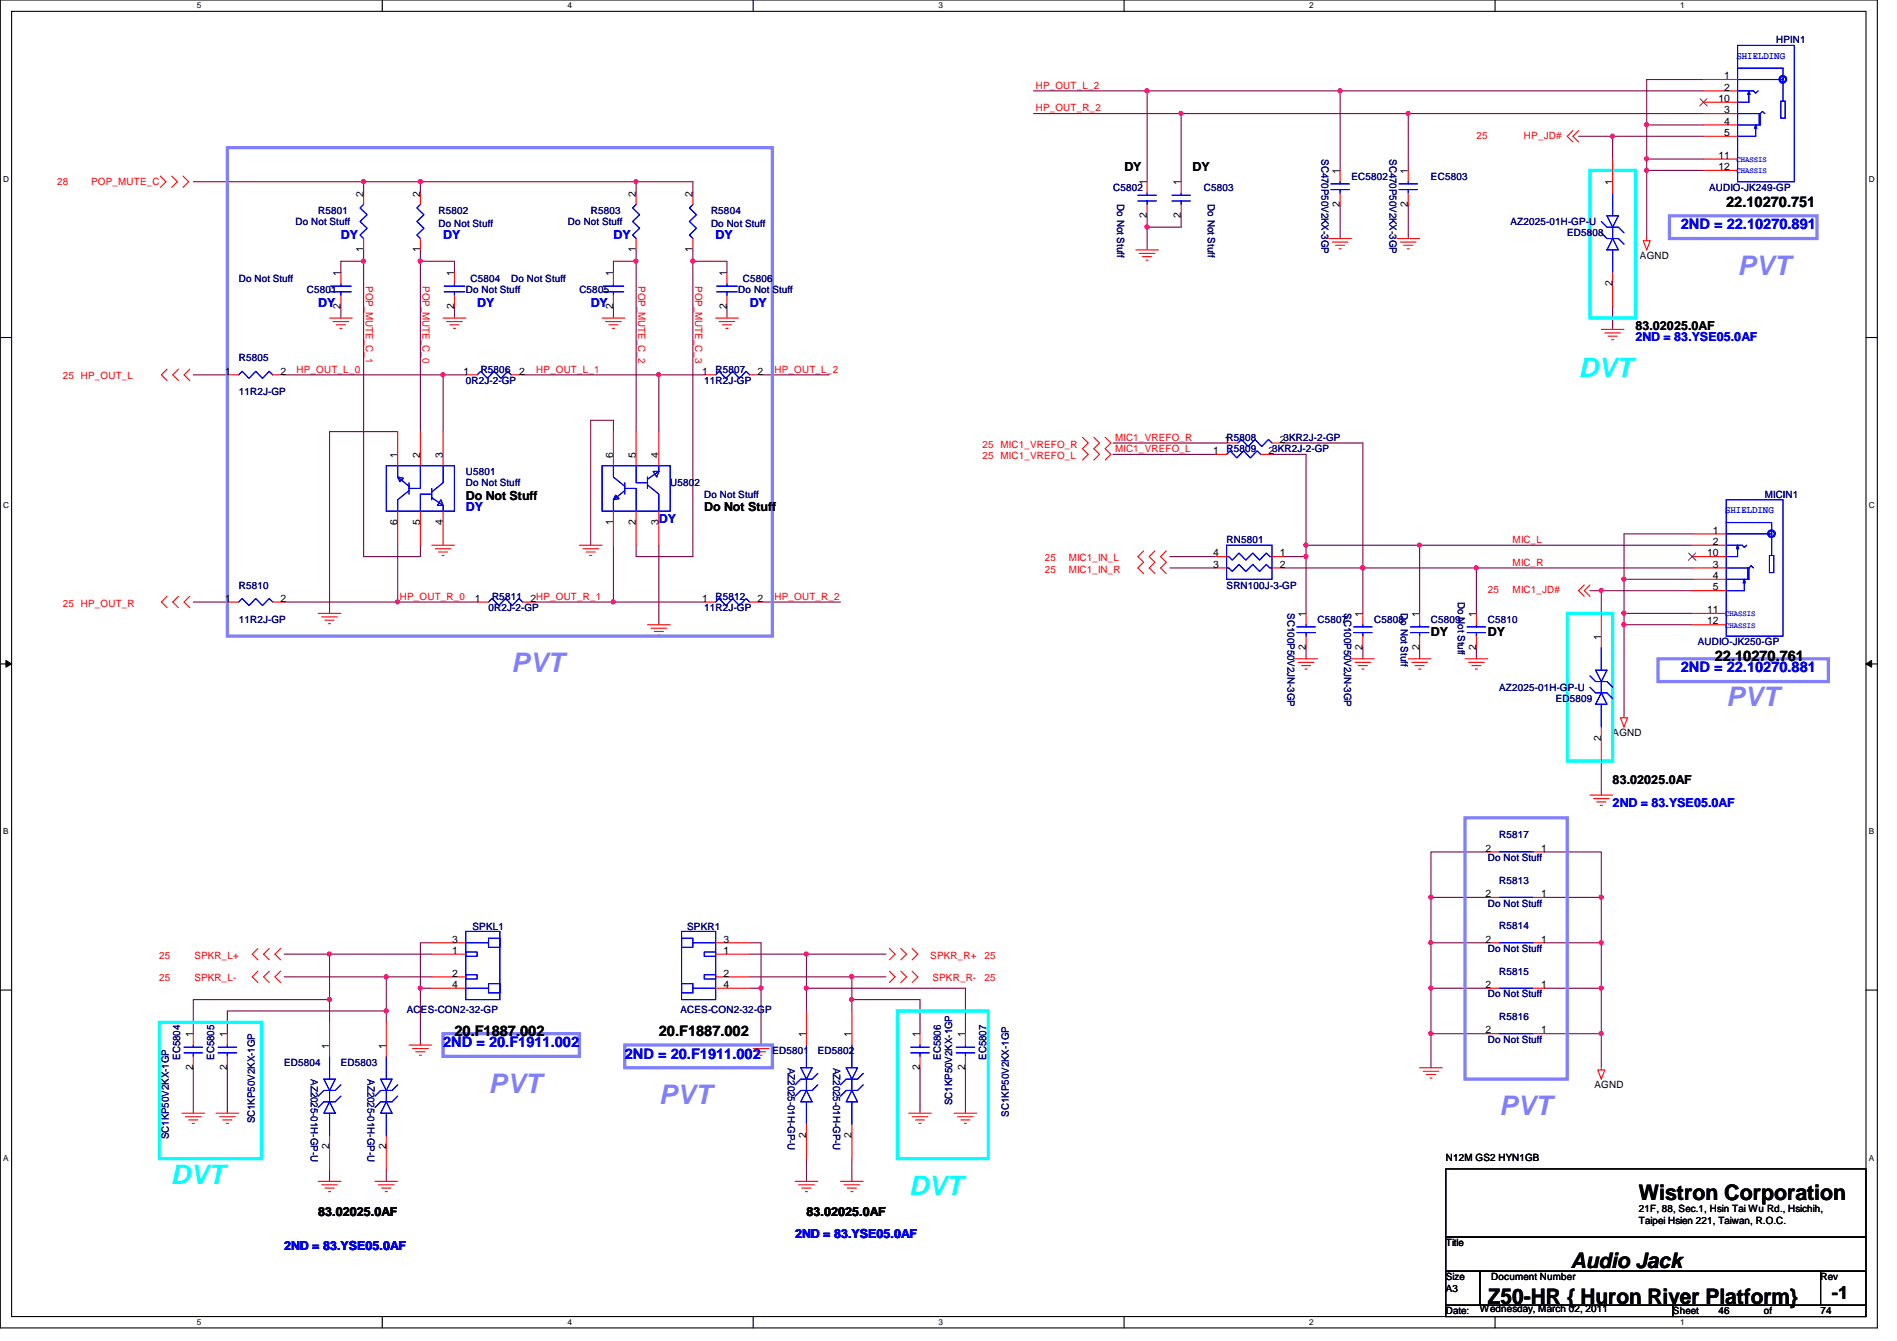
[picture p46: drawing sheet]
<svg xmlns="http://www.w3.org/2000/svg" width="297mm" height="210mm" viewBox="0 0 297 210" stroke-linecap="round" stroke-linejoin="round" font-family="sans-serif">
<defs><g id="words">
<g font-size="4.2" fill="#8080ff">
<text x="272.1" y="43">PVT</text>
<text x="80.1" y="105.2">PVT</text>
<text x="270.3" y="110.6">PVT</text>
<text x="76.5" y="171">PVT</text>
<text x="103.2" y="172.8">PVT</text>
<text x="234.7" y="174.6">PVT</text>
</g>
<g font-size="4.2" fill="#0ff">
<text x="247.2" y="59">DVT</text>
<text x="26.7" y="185.3">DVT</text>
<text x="142.3" y="187">DVT</text>
</g>
<g font-size="3.3">
<text x="256.6" y="187.9">Wistron Corporation</text>
<text x="246" y="198.5">Audio Jack</text>
<text x="233" y="204">Z50-HR { Huron River Platform}</text>
</g>
<text font-size="2.8" x="286.8" y="203.4">-1</text>
<g font-size="2.3" fill="#00f">
<text x="263.2" y="35.9">2ND = 22.10270.891</text>
<text x="263.2" y="105.2">2ND = 22.10270.881</text>
<text x="69.4" y="163.9">2ND = 20.F1911.002</text>
<text x="97.8" y="165.7">2ND = 20.F1911.002</text>
</g>
<g font-size="2.3">
<text x="270.3" y="32.3">22.10270.751</text>
<text x="268.5" y="103.5">22.10270.761</text>
<text x="71.2" y="162.1">20.F1887.002</text>
<text x="103.2" y="162.1">20.F1887.002</text>
</g>
<g font-size="1.9">
<text x="176.1" y="26.7">DY</text>
<text x="186.7" y="26.7">DY</text>
<text x="256.1" y="51.6">83.02025.0AF</text>
<text x="72.9" y="78.3">Do Not Stuff</text>
<text x="110.3" y="80.1">Do Not Stuff</text>
<text x="224.1" y="99.6">DY</text>
<text x="233" y="99.6">DY</text>
<text x="252.5" y="122.7">83.02025.0AF</text>
<text x="49.8" y="190.3">83.02025.0AF</text>
<text x="126.3" y="190.3">83.02025.0AF</text>
</g>
<g font-size="1.9" fill="#00f">
<text x="53.4" y="37.4">DY</text>
<text x="69.4" y="37.4">DY</text>
<text x="96.1" y="37.4">DY</text>
<text x="112.1" y="37.4">DY</text>
<text x="49.8" y="48">DY</text>
<text x="74.7" y="48">DY</text>
<text x="92.5" y="48">DY</text>
<text x="117.4" y="48">DY</text>
<text x="256.1" y="53.4">2ND = 83.YSE05.0AF</text>
<text x="72.9" y="80.1">DY</text>
<text x="103.2" y="81.8">DY</text>
<text x="252.5" y="126.3">2ND = 83.YSE05.0AF</text>
<text x="44.5" y="195.6">2ND = 83.YSE05.0AF</text>
<text x="124.5" y="193.8">2ND = 83.YSE05.0AF</text>
</g>
<g font-size="1.6" fill="#00f">
<text x="271.9" y="9.2">SHIELDING</text>
<text x="270.1" y="80.3">SHIELDING</text>
</g>
<g font-size="1.6" fill="#000080">
<text x="278.1" y="6.8">HPIN1</text>
<text x="174.3" y="29.9">C5802</text>
<text x="188.5" y="29.9">C5803</text>
<text x="206.9" y="24.9" transform="rotate(90 206.9 24.9)">SC470P50V2KX-3GP</text>
<text x="211.6" y="28.1">EC5802</text>
<text x="217.6" y="24.9" transform="rotate(90 217.6 24.9)">SC470P50V2KX-3GP</text>
<text x="224.1" y="28.1">EC5803</text>
<text x="267.6" y="29.9">AUDIO-JK249-GP</text>
<text x="46.3" y="35.2">Do Not Stuff</text>
<text x="49.8" y="33.4">R5801</text>
<text x="68.7" y="33.4">R5802</text>
<text x="68.7" y="35.6">Do Not Stuff</text>
<text x="88.9" y="35.2">Do Not Stuff</text>
<text x="92.5" y="33.4">R5803</text>
<text x="111.3" y="33.4">R5804</text>
<text x="111.3" y="35.6">Do Not Stuff</text>
<text x="174.9" y="32" transform="rotate(90 174.9 32)">Do Not Stuff</text>
<text x="189.1" y="32" transform="rotate(90 189.1 32)">Do Not Stuff</text>
<text x="236.5" y="35.2">AZ2025-01H-GP-U</text>
<text x="245.4" y="37">ED5808</text>
<text x="37.4" y="44.1">Do Not Stuff</text>
<text x="48" y="45.9">C5801</text>
<text x="72.9" y="45.9">Do Not Stuff</text>
<text x="73.7" y="44.1">C5804</text>
<text x="80" y="44.1">Do Not Stuff</text>
<text x="90.7" y="45.9">C5805</text>
<text x="115.6" y="45.9">Do Not Stuff</text>
<text x="116.3" y="44.1">C5806</text>
<text x="37.4" y="56.6">R5805</text>
<text x="75.3" y="58.3">R5806</text>
<text x="112.1" y="58.3">R5807</text>
<text x="37.4" y="61.9">11R2J-GP</text>
<text x="72.9" y="60.1">0R2J-2-GP</text>
<text x="110.3" y="60.1">11R2J-GP</text>
<text x="192.1" y="70.8">R5809</text>
<text x="72.9" y="74.3">U5801</text>
<text x="72.9" y="76.1">Do Not Stuff</text>
<text x="104.9" y="76.1">U5802</text>
<text x="110.3" y="77.9">Do Not Stuff</text>
<text x="276.3" y="77.9">MICIN1</text>
<text x="192.1" y="85">RN5801</text>
<text x="37.4" y="92.1">R5810</text>
<text x="76.5" y="95.7">0R2J-2-GP</text>
<text x="77" y="93.9">R5811</text>
<text x="110.3" y="95.7">11R2J-GP</text>
<text x="112.1" y="93.9">R5812</text>
<text x="192.1" y="92.1">SRN100J-3-GP</text>
<text x="228.3" y="94.2" transform="rotate(90 228.3 94.2)">Do Not Stuff</text>
<text x="37.4" y="97.5">11R2J-GP</text>
<text x="201.6" y="96" transform="rotate(90 201.6 96)">SC100P50V2JN-3GP</text>
<text x="206.3" y="97.5">C5807</text>
<text x="210.5" y="96" transform="rotate(90 210.5 96)">SC100P50V2JN-3GP</text>
<text x="215.2" y="97.5">C5808</text>
<text x="219.4" y="96" transform="rotate(90 219.4 96)">Do Not Stuff</text>
<text x="224.1" y="97.5">C5809</text>
<text x="233" y="97.5">C5810</text>
<text x="265.9" y="101">AUDIO-JK250-GP</text>
<text x="234.7" y="108.1">AZ2025-01H-GP-U</text>
<text x="243.6" y="109.9">ED5809</text>
<text x="234.7" y="131.2">R5817</text>
<text x="233" y="134.8">Do Not Stuff</text>
<text x="233" y="141.9">Do Not Stuff</text>
<text x="234.7" y="138.3">R5813</text>
<text x="74" y="145.6">SPKL1</text>
<text x="107.6" y="145.6">SPKR1</text>
<text x="233" y="149">Do Not Stuff</text>
<text x="234.7" y="145.5">R5814</text>
<text x="234.7" y="152.6">R5815</text>
<text x="63.7" y="158.6">ACES-CON2-32-GP</text>
<text x="106.5" y="158.6">ACES-CON2-32-GP</text>
<text x="233" y="156.1">Do Not Stuff</text>
<text x="234.7" y="159.7">R5816</text>
<text x="28.2" y="165.9" transform="rotate(-90 28.2 165.9)">EC5804</text>
<text x="33.5" y="165.9" transform="rotate(-90 33.5 165.9)">EC5805</text>
<text x="44.5" y="166.8">ED5804</text>
<text x="53.4" y="166.8">ED5803</text>
<text x="120.9" y="165">ED5801</text>
<text x="123.4" y="167.1" transform="rotate(90 123.4 167.1)">AZ2025-01H-GP-U</text>
<text x="128.1" y="165">ED5802</text>
<text x="130.5" y="167.1" transform="rotate(90 130.5 167.1)">AZ2025-01H-GP-U</text>
<text x="147.3" y="165.9" transform="rotate(-90 147.3 165.9)">EC5806</text>
<text x="154.4" y="165.9" transform="rotate(-90 154.4 165.9)">EC5807</text>
<text x="233" y="163.2">Do Not Stuff</text>
<text x="48.7" y="168.9" transform="rotate(90 48.7 168.9)">AZ2025-01H-GP-U</text>
<text x="57.6" y="168.9" transform="rotate(90 57.6 168.9)">AZ2025-01H-GP-U</text>
<text x="149.1" y="173" transform="rotate(-90 149.1 173)">SC1KP50V2KX-1GP</text>
<text x="26.4" y="178.4" transform="rotate(-90 26.4 178.4)">SC1KP50V2KX-1GP</text>
<text x="39.9" y="175.9" transform="rotate(-90 39.9 175.9)">SC1KP50V2KX-1GP</text>
<text x="158" y="174.8" transform="rotate(-90 158 174.8)">SC1KP50V2KX-1GP</text>
</g>
<g font-size="1.6" fill="#f00">
<text x="162.2" y="13.9">HP_OUT_L_2</text>
<text x="162.2" y="17.4">HP_OUT_R_2</text>
<text x="231.2" y="21.7">25</text>
<text x="238.6" y="21.7">HP_JD#</text>
<text x="8.9" y="29">28</text>
<text x="14.3" y="29">POP_MUTE_C</text>
<text x="57.3" y="44.8" transform="rotate(90 57.3 44.8)">POP_MUTE_C_1</text>
<text x="66.2" y="44.8" transform="rotate(90 66.2 44.8)">POP_MUTE_C_0</text>
<text x="99.9" y="44.8" transform="rotate(90 99.9 44.8)">POP_MUTE_C_2</text>
<text x="108.8" y="44.8" transform="rotate(90 108.8 44.8)">POP_MUTE_C_3</text>
<text x="9.8" y="59.4">25 HP_OUT_L</text>
<text x="46.4" y="58.3">HP_OUT_L_0</text>
<text x="83.9" y="58.3">HP_OUT_L_1</text>
<text x="121.3" y="58.3">HP_OUT_L_2</text>
<text x="153.8" y="70.1">25 MIC1_VREFO_R</text>
<text x="153.8" y="71.8">25 MIC1_VREFO_L</text>
<text x="174.6" y="69">MIC1_VREFO_R</text>
<text x="174.6" y="70.8">MIC1_VREFO_L</text>
<text x="163.6" y="87.8">25</text>
<text x="163.6" y="89.6">25</text>
<text x="167.3" y="87.8">MIC1_IN_L</text>
<text x="167.3" y="89.6">MIC1_IN_R</text>
<text x="236.9" y="85">MIC_L</text>
<text x="236.9" y="88.6">MIC_R</text>
<text x="9.8" y="95">25 HP_OUT_R</text>
<text x="62.6" y="93.9">HP_OUT_R_0</text>
<text x="121.3" y="93.9">HP_OUT_R_2</text>
<text x="233" y="92.8">25</text>
<text x="236.9" y="92.8">MIC1_JD#</text>
<text x="24.9" y="150.1">25</text>
<text x="24.9" y="153.6">25</text>
<text x="30.4" y="150.1">SPKR_L+</text>
<text x="30.4" y="153.6">SPKR_L-</text>
<text x="145.7" y="150.1">SPKR_R+</text>
<text x="146" y="153.6">SPKR_R-</text>
<text x="154.2" y="150.1">25</text>
<text x="154.2" y="153.6">25</text>
</g>
<g font-size="1.6">
<text x="269.1" y="16">10</text>
<text x="270" y="12.4">1</text>
<text x="270" y="14.2">2</text>
<text x="270" y="17.7">3</text>
<text x="270" y="19.5">4</text>
<text x="270" y="21.3">5</text>
<text x="179.6" y="29" transform="rotate(-90 179.6 29)">1</text>
<text x="184.9" y="29" transform="rotate(-90 184.9 29)">1</text>
<text x="209.8" y="27.2" transform="rotate(-90 209.8 27.2)">1</text>
<text x="220.5" y="27.2" transform="rotate(-90 220.5 27.2)">1</text>
<text x="252.5" y="29" transform="rotate(-90 252.5 29)">1</text>
<text x="269.1" y="24.8">11</text>
<text x="269.1" y="26.6">12</text>
<text x="56.9" y="30.8" transform="rotate(-90 56.9 30.8)">2</text>
<text x="65.8" y="30.8" transform="rotate(-90 65.8 30.8)">2</text>
<text x="99.6" y="30.8" transform="rotate(-90 99.6 30.8)">2</text>
<text x="108.5" y="30.8" transform="rotate(-90 108.5 30.8)">2</text>
<text x="179.6" y="34.1" transform="rotate(-90 179.6 34.1)">2</text>
<text x="184.9" y="34.1" transform="rotate(-90 184.9 34.1)">2</text>
<text x="209.8" y="32.3" transform="rotate(-90 209.8 32.3)">2</text>
<text x="220.5" y="32.3" transform="rotate(-90 220.5 32.3)">2</text>
<text x="56.9" y="39.5" transform="rotate(-90 56.9 39.5)">1</text>
<text x="65.8" y="39.5" transform="rotate(-90 65.8 39.5)">1</text>
<text x="99.6" y="39.5" transform="rotate(-90 99.6 39.5)">1</text>
<text x="108.5" y="39.5" transform="rotate(-90 108.5 39.5)">1</text>
<text x="256.8" y="40.6">AGND</text>
<text x="53.3" y="43.2" transform="rotate(-90 53.3 43.2)">1</text>
<text x="71.1" y="43.2" transform="rotate(-90 71.1 43.2)">1</text>
<text x="96" y="43.2" transform="rotate(-90 96 43.2)">1</text>
<text x="113.8" y="43.2" transform="rotate(-90 113.8 43.2)">1</text>
<text x="252.5" y="44.8" transform="rotate(-90 252.5 44.8)">2</text>
<text x="53.3" y="48.3" transform="rotate(-90 53.3 48.3)">2</text>
<text x="71.1" y="48.3" transform="rotate(-90 71.1 48.3)">2</text>
<text x="96" y="48.3" transform="rotate(-90 96 48.3)">2</text>
<text x="113.8" y="48.3" transform="rotate(-90 113.8 48.3)">2</text>
<text x="35.3" y="58.6">1</text>
<text x="43.9" y="58.6">2</text>
<text x="72.6" y="58.6">1</text>
<text x="81.3" y="58.6">2</text>
<text x="109.9" y="58.6">1</text>
<text x="118.6" y="58.6">2</text>
<text x="62.2" y="71.7" transform="rotate(-90 62.2 71.7)">1</text>
<text x="65.8" y="71.7" transform="rotate(-90 65.8 71.7)">2</text>
<text x="69.3" y="71.7" transform="rotate(-90 69.3 71.7)">3</text>
<text x="96" y="71.7" transform="rotate(-90 96 71.7)">6</text>
<text x="99.6" y="71.7" transform="rotate(-90 99.6 71.7)">5</text>
<text x="103.1" y="71.7" transform="rotate(-90 103.1 71.7)">4</text>
<text x="189.9" y="71.1">1</text>
<text x="191.7" y="69.3">1R5808</text>
<text x="198.6" y="71.1">23KR2J-2-GP</text>
<text x="200.4" y="69.3">23KR2J-2-GP</text>
<text x="62.2" y="82.1" transform="rotate(-90 62.2 82.1)">6</text>
<text x="65.8" y="82.1" transform="rotate(-90 65.8 82.1)">5</text>
<text x="69.3" y="82.1" transform="rotate(-90 69.3 82.1)">4</text>
<text x="96" y="82.1" transform="rotate(-90 96 82.1)">1</text>
<text x="99.6" y="82.1" transform="rotate(-90 99.6 82.1)">2</text>
<text x="103.1" y="82.1" transform="rotate(-90 103.1 82.1)">3</text>
<text x="268.2" y="83.5">1</text>
<text x="189.9" y="88.9">3</text>
<text x="189.9" y="87.1">4</text>
<text x="200.4" y="87.1">1</text>
<text x="200.4" y="88.9">2</text>
<text x="267.3" y="87.1">10</text>
<text x="268.2" y="85.3">2</text>
<text x="268.2" y="88.9">3</text>
<text x="35.3" y="94.2">1</text>
<text x="43.9" y="94.2">2</text>
<text x="74.4" y="94.2">1</text>
<text x="83.1" y="94.2">2HP_OUT_R_1</text>
<text x="109.9" y="94.2">1</text>
<text x="118.6" y="94.2">2</text>
<text x="267.3" y="96">11</text>
<text x="268.2" y="90.6">4</text>
<text x="268.2" y="92.4">5</text>
<text x="204.5" y="101.7" transform="rotate(-90 204.5 101.7)">2</text>
<text x="204.5" y="96.6" transform="rotate(-90 204.5 96.6)">1</text>
<text x="213.4" y="101.7" transform="rotate(-90 213.4 101.7)">2</text>
<text x="213.4" y="96.6" transform="rotate(-90 213.4 96.6)">1</text>
<text x="222.2" y="101.7" transform="rotate(-90 222.2 101.7)">2</text>
<text x="222.2" y="96.6" transform="rotate(-90 222.2 96.6)">1</text>
<text x="231.1" y="101.7" transform="rotate(-90 231.1 101.7)">2</text>
<text x="231.1" y="96.6" transform="rotate(-90 231.1 96.6)">1</text>
<text x="250.7" y="100.1" transform="rotate(-90 250.7 100.1)">1</text>
<text x="267.3" y="97.7">12</text>
<text x="250.7" y="115.9" transform="rotate(-90 250.7 115.9)">2</text>
<text x="252.5" y="115.2">AGND</text>
<text x="232.6" y="133.3">2</text>
<text x="241.3" y="133.3">1</text>
<text x="232.6" y="140.4">2</text>
<text x="241.3" y="140.4">1</text>
<text x="70.8" y="149.3">1</text>
<text x="70.8" y="147.5">3</text>
<text x="113.3" y="149.3">1</text>
<text x="113.3" y="147.5">3</text>
<text x="232.6" y="147.5">2</text>
<text x="241.3" y="147.5">1</text>
<text x="70.8" y="154.6">4</text>
<text x="70.8" y="152.9">2</text>
<text x="113.3" y="154.6">4</text>
<text x="113.3" y="152.9">2</text>
<text x="232.6" y="154.6">2</text>
<text x="241.3" y="154.6">1</text>
<text x="232.6" y="161.8">2</text>
<text x="241.3" y="161.8">1</text>
<text x="30.2" y="167.5" transform="rotate(-90 30.2 167.5)">2</text>
<text x="30.2" y="162.3" transform="rotate(-90 30.2 162.3)">1</text>
<text x="35.6" y="167.5" transform="rotate(-90 35.6 167.5)">2</text>
<text x="35.6" y="162.3" transform="rotate(-90 35.6 162.3)">1</text>
<text x="51.6" y="164.1" transform="rotate(-90 51.6 164.1)">1</text>
<text x="60.4" y="164.1" transform="rotate(-90 60.4 164.1)">1</text>
<text x="126.2" y="162.3" transform="rotate(-90 126.2 162.3)">1</text>
<text x="133.3" y="162.3" transform="rotate(-90 133.3 162.3)">1</text>
<text x="144" y="167.5" transform="rotate(-90 144 167.5)">2</text>
<text x="144" y="162.3" transform="rotate(-90 144 162.3)">1</text>
<text x="151.1" y="167.5" transform="rotate(-90 151.1 167.5)">2</text>
<text x="151.1" y="162.3" transform="rotate(-90 151.1 162.3)">1</text>
<text x="249.7" y="170.3">AGND</text>
<text x="51.6" y="179.9" transform="rotate(-90 51.6 179.9)">2</text>
<text x="60.4" y="179.9" transform="rotate(-90 60.4 179.9)">2</text>
<text x="126.2" y="178.1" transform="rotate(-90 126.2 178.1)">2</text>
<text x="133.3" y="178.1" transform="rotate(-90 133.3 178.1)">2</text>
<text x="226.4" y="181.7">N12M GS2 HYN1GB</text>
<text x="256.6" y="189.7">21F, 88, Sec.1, Hsin Tai Wu Rd., Hsichih,</text>
<text x="256.6" y="191.6">Taipei Hsien 221, Taiwan, R.O.C.</text>
<text x="226.4" y="195.1">Title</text>
<text x="226.4" y="200.4">Size</text>
<text x="226.4" y="202.2">A3</text>
<text x="233.5" y="200.4">Document Number</text>
<text x="285.1" y="200.4">Rev</text>
<text x="226.4" y="205.7">Date:</text>
<text x="231.7" y="205.4">Wednesday, March 02, 2011</text>
<text x="262" y="205.7">Sheet</text>
<text x="269.1" y="205.7">46</text>
<text x="276.2" y="205.7">of</text>
<text x="285.1" y="205.7">74</text>
</g>
<g font-size="1.3">
<text x="30.8" y="1.3">5</text>
<text x="88.9" y="1.3">4</text>
<text x="146.9" y="1.3">3</text>
<text x="205" y="1.3">2</text>
<text x="263.1" y="1.3">1</text>
<text x=".5" y="28.4">D</text>
<text x="292.6" y="28.4">D</text>
<text x=".5" y="79.5">C</text>
<text x="292.6" y="79.5">C</text>
<text x=".5" y="130.6">B</text>
<text x="292.6" y="130.6">B</text>
<text x=".5" y="181.7">A</text>
<text x="292.6" y="181.7">A</text>
<text x="30.8" y="207.4">5</text>
<text x="88.9" y="207.4">4</text>
<text x="146.9" y="207.4">3</text>
<text x="205" y="207.4">2</text>
<text x="263.1" y="207.4">1</text>
</g>
<g font-size="1.2" fill="#00f">
<text x="271.9" y="25.4">CHASSIS</text>
<text x="271.9" y="27.1">CHASSIS</text>
<text x="270.1" y="96.5">CHASSIS</text>
<text x="270.1" y="98.3">CHASSIS</text>
</g>
</g></defs>
<path d="M0 0h294v207.9h-294zM1.8 1.8h290.4v204.3h-290.4z" fill="none" stroke="#000" stroke-width=".17"/>
<g fill="#fff">
<path d="M30.8 .2h.7v1.4h-.7z"/>
<path d="M30.8 206.2h.7v1.4h-.7z"/>
</g>
<path d="M59.9 0v1.8M59.9 206.1v1.8" fill="none" stroke="#000" stroke-width=".17"/>
<g fill="#fff">
<path d="M88.9 .2h.6v1.4h-.6z"/>
<path d="M88.9 206.2h.6v1.4h-.6z"/>
</g>
<path d="M117.9 0v1.8M117.9 206.1v1.8" fill="none" stroke="#000" stroke-width=".17"/>
<g fill="#fff">
<path d="M146.9 .2h.7v1.4h-.7z"/>
<path d="M146.9 206.2h.7v1.4h-.7z"/>
</g>
<path d="M176 0v1.8M176 206.1v1.8" fill="none" stroke="#000" stroke-width=".17"/>
<g fill="#fff">
<path d="M205 .2h.7v1.4h-.7z"/>
<path d="M205 206.2h.7v1.4h-.7z"/>
</g>
<path d="M234.1 0v1.8M234.1 206.1v1.8" fill="none" stroke="#000" stroke-width=".17"/>
<g fill="#fff">
<path d="M263.1 .2h.7v1.4h-.7z"/>
<path d="M263.1 206.2h.7v1.4h-.7z"/>
<path d="M.5 27.3h.9v1.4h-.9z"/>
<path d="M292.6 27.3h.9v1.4h-.9z"/>
<path d="M.5 78.4h.9v1.4h-.9z"/>
<path d="M292.6 78.4h.9v1.4h-.9z"/>
</g>
<path d="M0 52.8h1.8M292.2 52.8h1.8" fill="none" stroke="#000" stroke-width=".17"/>
<g fill="#fff">
<path d="M.5 129.5h.8v1.4h-.8z"/>
<path d="M292.6 129.5h.9v1.4h-.9z"/>
</g>
<path d="M0 103.9h1.8M292.2 103.9h1.8" fill="none" stroke="#000" stroke-width=".17"/>
<path d="M.9 103.4l.9 .5-.9 .5zM292.2 103.9l.9-.5v1z" fill="#000"/>
<path d="M.9 103.4l.9 .5-.9 .5zM292.2 103.9l.9-.5v1z" fill="none" stroke="#000" stroke-width=".16"/>
<g fill="#fff">
<path d="M.5 180.5h.8v1.4h-.8z"/>
<path d="M292.6 180.5h.9v1.4h-.9z"/>
</g>
<path d="M0 155h1.8M292.2 155h1.8" fill="none" stroke="#000" stroke-width=".17"/>
<path d="M30.3 28.4h26.6M30.3 58.7h5.3M103.2 58.7h7.1" fill="none" stroke="#800040" stroke-width=".17"/>
<circle cx="103.1" cy="58.6" r=".32" fill="#f0f"/>
<circle cx="103.1" cy="58.6" r=".32" fill="none" stroke="#f0f" stroke-width=".17"/>
<path d="M81.8 58.7h21.4v8.9M119.2 58.7h10.6M30.3 94.2h5.3M96.1 85.3v8.9h14.2" fill="none" stroke="#800040" stroke-width=".17"/>
<circle cx="96" cy="94.2" r=".32" fill="#f0f"/>
<circle cx="96" cy="94.2" r=".32" fill="none" stroke="#f0f" stroke-width=".17"/>
<path d="M69.4 58.7h3.5" fill="none" stroke="#800040" stroke-width=".17"/>
<circle cx="69.4" cy="58.6" r=".32" fill="#f0f"/>
<circle cx="69.4" cy="58.6" r=".32" fill="none" stroke="#f0f" stroke-width=".17"/>
<path d="M69.4 58.7v8.9M96.1 65.8h-3.6v19.5M62.3 85.3v8.9h12.4M83.6 94.2h12.5M99.6 85.3v1.8h8.9M119.2 94.2h12.4" fill="none" stroke="#800040" stroke-width=".17"/>
<circle cx="62.2" cy="94.2" r=".32" fill="#f0f"/>
<circle cx="62.2" cy="94.2" r=".32" fill="none" stroke="#f0f" stroke-width=".17"/>
<path d="M44.5 58.7h24.9M108.5 40.9v46.2M51.6 67.6h10.7" fill="none" stroke="#800040" stroke-width=".17"/>
<circle cx="108.5" cy="40.9" r=".32" fill="#f0f"/>
<circle cx="108.5" cy="40.9" r=".32" fill="none" stroke="#f0f" stroke-width=".17"/>
<path d="M252.5 21.3h14.2M65.8 40.9v26.7M96.1 65.8v1.8M44.5 94.2h17.8M65.8 85.3v1.8h-8.9" fill="none" stroke="#800040" stroke-width=".17"/>
<circle cx="252.5" cy="21.3" r=".32" fill="#f0f"/>
<circle cx="252.5" cy="21.3" r=".32" fill="none" stroke="#f0f" stroke-width=".17"/>
<path d="M201 88.9h64M222.3 85.3h42.7" fill="none" stroke="#800040" stroke-width=".17"/>
<circle cx="231.2" cy="88.9" r=".32" fill="#f0f"/>
<circle cx="231.2" cy="88.9" r=".32" fill="none" stroke="#f0f" stroke-width=".17"/>
<circle cx="213.4" cy="88.9" r=".32" fill="#f0f"/>
<circle cx="213.4" cy="88.9" r=".32" fill="none" stroke="#f0f" stroke-width=".17"/>
<path d="M204.5 85.3h17.8" fill="none" stroke="#800040" stroke-width=".17"/>
<circle cx="222.3" cy="85.3" r=".32" fill="#f0f"/>
<circle cx="222.3" cy="85.3" r=".32" fill="none" stroke="#f0f" stroke-width=".17"/>
<circle cx="204.5" cy="85.3" r=".32" fill="#f0f"/>
<circle cx="204.5" cy="85.3" r=".32" fill="none" stroke="#f0f" stroke-width=".17"/>
<path d="M183.2 87.1h7.1M250.7 92.5h14.3" fill="none" stroke="#800040" stroke-width=".17"/>
<circle cx="250.7" cy="92.4" r=".32" fill="#f0f"/>
<circle cx="250.7" cy="92.4" r=".32" fill="none" stroke="#f0f" stroke-width=".17"/>
<path d="M174.3 69.3h17.8M174.3 71.1h16M199.2 71.1h5.3M201 69.3h12.4M183.2 88.9h7.1M231.2 88.9v7.1M213.4 101.3v1.8M222.3 101.3v1.8M231.2 101.3v1.8M60.5 152.9h7.1" fill="none" stroke="#800040" stroke-width=".17"/>
<circle cx="60.5" cy="152.9" r=".32" fill="#f0f"/>
<circle cx="60.5" cy="152.9" r=".32" fill="none" stroke="#f0f" stroke-width=".17"/>
<path d="M213.4 69.3v19.6" fill="none" stroke="#800040" stroke-width=".17"/>
<circle cx="213.4" cy="88.9" r=".32" fill="#f0f"/>
<circle cx="213.4" cy="88.9" r=".32" fill="none" stroke="#f0f" stroke-width=".17"/>
<path d="M65.8 154.7v8.9" fill="none" stroke="#800040" stroke-width=".17"/>
<circle cx="65.8" cy="154.7" r=".32" fill="#f0f"/>
<circle cx="65.8" cy="154.7" r=".32" fill="none" stroke="#f0f" stroke-width=".17"/>
<path d="M56.9 40.9v46.2M51.6 67.6v28.4M103.2 85.3v12.5M213.4 88.9v7.1M222.3 85.3v10.7" fill="none" stroke="#800040" stroke-width=".17"/>
<circle cx="56.9" cy="40.9" r=".32" fill="#f0f"/>
<circle cx="56.9" cy="40.9" r=".32" fill="none" stroke="#f0f" stroke-width=".17"/>
<path d="M56.9 28.4v1.8" fill="none" stroke="#800040" stroke-width=".17"/>
<circle cx="56.9" cy="28.4" r=".32" fill="#f0f"/>
<circle cx="56.9" cy="28.4" r=".32" fill="none" stroke="#f0f" stroke-width=".17"/>
<path d="M56.9 28.4h8.9M65.8 28.4h33.8M65.8 28.4v1.8" fill="none" stroke="#800040" stroke-width=".17"/>
<circle cx="99.6" cy="28.4" r=".32" fill="#f0f"/>
<circle cx="99.6" cy="28.4" r=".32" fill="none" stroke="#f0f" stroke-width=".17"/>
<circle cx="65.8" cy="28.4" r=".32" fill="#f0f"/>
<circle cx="65.8" cy="28.4" r=".32" fill="none" stroke="#f0f" stroke-width=".17"/>
<path d="M99.6 30.2v-1.8h8.9v1.8M108.5 39.1v1.8h5.3v1.8M65.8 40.9h5.4v1.8M71.2 48v1.8M113.8 48v1.8" fill="none" stroke="#800040" stroke-width=".17"/>
<circle cx="65.8" cy="40.9" r=".32" fill="#f0f"/>
<circle cx="65.8" cy="40.9" r=".32" fill="none" stroke="#f0f" stroke-width=".17"/>
<path d="M65.8 39.1v1.8M96.1 48v1.8M99.6 40.9v26.7" fill="none" stroke="#800040" stroke-width=".17"/>
<circle cx="99.6" cy="40.9" r=".32" fill="#f0f"/>
<circle cx="99.6" cy="40.9" r=".32" fill="none" stroke="#f0f" stroke-width=".17"/>
<path d="M56.9 39.1v1.8h-3.5v1.8M99.6 39.1v1.8h-3.5v1.8M247.2 21.3h5.3v3.6M53.4 48v1.8M252.5 48v3.6M249 92.5h1.7v3.5M204.5 101.3v1.8M224.1 161.8v5.3" fill="none" stroke="#800040" stroke-width=".17"/>
<circle cx="224" cy="161.8" r=".32" fill="#f0f"/>
<circle cx="224" cy="161.8" r=".32" fill="none" stroke="#f0f" stroke-width=".17"/>
<path d="M179.6 14.2h30.2v12.5M220.5 17.8v8.9M67.6 147.6h-1.8v7.1h1.8" fill="none" stroke="#800040" stroke-width=".17"/>
<circle cx="220.5" cy="17.8" r=".32" fill="#f0f"/>
<circle cx="220.5" cy="17.8" r=".32" fill="none" stroke="#f0f" stroke-width=".17"/>
<path d="M161.8 17.8h58.7M161.8 14.2h17.8M179.6 33.8v1.8h5.4M209.8 32v5.3M220.5 32v5.3" fill="none" stroke="#800040" stroke-width=".17"/>
<circle cx="179.6" cy="35.5" r=".32" fill="#f0f"/>
<circle cx="179.6" cy="35.5" r=".32" fill="none" stroke="#f0f" stroke-width=".17"/>
<path d="M179.6 14.2v14.2" fill="none" stroke="#800040" stroke-width=".17"/>
<circle cx="179.6" cy="14.2" r=".32" fill="#f0f"/>
<circle cx="179.6" cy="14.2" r=".32" fill="none" stroke="#f0f" stroke-width=".17"/>
<path d="M185 17.8v10.6M185 33.8v1.8" fill="none" stroke="#800040" stroke-width=".17"/>
<circle cx="184.9" cy="17.8" r=".32" fill="#f0f"/>
<circle cx="184.9" cy="17.8" r=".32" fill="none" stroke="#f0f" stroke-width=".17"/>
<path d="M209.8 14.2h56.9M220.5 17.8h46.2" fill="none" stroke="#800040" stroke-width=".17"/>
<circle cx="209.8" cy="14.2" r=".32" fill="#f0f"/>
<circle cx="209.8" cy="14.2" r=".32" fill="none" stroke="#f0f" stroke-width=".17"/>
<path d="M250.7 119.1v5.4M51.6 149.4h16" fill="none" stroke="#800040" stroke-width=".17"/>
<circle cx="51.6" cy="149.3" r=".32" fill="#f0f"/>
<circle cx="51.6" cy="149.3" r=".32" fill="none" stroke="#f0f" stroke-width=".17"/>
<path d="M179.6 35.6v3.5M133.4 156.5v1.7M133.4 181.4v3.5" fill="none" stroke="#800040" stroke-width=".17"/>
<circle cx="133.4" cy="156.4" r=".32" fill="#f0f"/>
<circle cx="133.4" cy="156.4" r=".32" fill="none" stroke="#f0f" stroke-width=".17"/>
<path d="M126.3 149.4h12.4" fill="none" stroke="#800040" stroke-width=".17"/>
<circle cx="126.3" cy="149.3" r=".32" fill="#f0f"/>
<circle cx="126.3" cy="149.3" r=".32" fill="none" stroke="#f0f" stroke-width=".17"/>
<path d="M117.4 154.7h1.8v8.9M117.4 147.6h1.8M117.4 152.9h16" fill="none" stroke="#800040" stroke-width=".17"/>
<circle cx="119.1" cy="154.7" r=".32" fill="#f0f"/>
<circle cx="119.1" cy="154.7" r=".32" fill="none" stroke="#f0f" stroke-width=".17"/>
<path d="M204.5 71.1v14.2M201 87.1h3.5M119.2 147.6v7.1M133.4 152.9h5.3" fill="none" stroke="#800040" stroke-width=".17"/>
<circle cx="204.5" cy="87.1" r=".32" fill="#f0f"/>
<circle cx="204.5" cy="87.1" r=".32" fill="none" stroke="#f0f" stroke-width=".17"/>
<path d="M204.5 85.3v10.7M241.8 133.3h8.9v7.2" fill="none" stroke="#800040" stroke-width=".17"/>
<circle cx="250.7" cy="140.4" r=".32" fill="#f0f"/>
<circle cx="250.7" cy="140.4" r=".32" fill="none" stroke="#f0f" stroke-width=".17"/>
<path d="M233 133.3h-8.9v7.2M241.8 140.5h8.9" fill="none" stroke="#800040" stroke-width=".17"/>
<circle cx="224" cy="140.4" r=".32" fill="#f0f"/>
<circle cx="224" cy="140.4" r=".32" fill="none" stroke="#f0f" stroke-width=".17"/>
<path d="M224.1 147.6v7.1h8.9M233 140.5h-8.9v7.1h8.9M241.8 154.7h8.9M250.7 140.5v7.1h-8.9M241.8 161.8h8.9" fill="none" stroke="#800040" stroke-width=".17"/>
<circle cx="224" cy="147.5" r=".32" fill="#f0f"/>
<circle cx="224" cy="147.5" r=".32" fill="none" stroke="#f0f" stroke-width=".17"/>
<path d="M224.1 154.7v7.1h8.9" fill="none" stroke="#800040" stroke-width=".17"/>
<circle cx="224" cy="154.7" r=".32" fill="#f0f"/>
<circle cx="224" cy="154.7" r=".32" fill="none" stroke="#f0f" stroke-width=".17"/>
<path d="M250.7 147.6v7.1" fill="none" stroke="#800040" stroke-width=".17"/>
<circle cx="250.7" cy="147.5" r=".32" fill="#f0f"/>
<circle cx="250.7" cy="147.5" r=".32" fill="none" stroke="#f0f" stroke-width=".17"/>
<circle cx="250.7" cy="154.7" r=".32" fill="#f0f"/>
<circle cx="250.7" cy="154.7" r=".32" fill="none" stroke="#f0f" stroke-width=".17"/>
<path d="M250.7 154.7v7.1" fill="none" stroke="#800040" stroke-width=".17"/>
<circle cx="250.7" cy="161.8" r=".32" fill="#f0f"/>
<circle cx="250.7" cy="161.8" r=".32" fill="none" stroke="#f0f" stroke-width=".17"/>
<path d="M60.5 158.2v1.8M117.4 149.4h8.9M250.7 161.8v5.3M126.3 181.4v3.5" fill="none" stroke="#800040" stroke-width=".17"/>
<circle cx="60.5" cy="158.2" r=".32" fill="#f0f"/>
<circle cx="60.5" cy="158.2" r=".32" fill="none" stroke="#f0f" stroke-width=".17"/>
<path d="M44.5 152.9h16M51.6 156.5v3.5M60.5 183.1v1.8" fill="none" stroke="#800040" stroke-width=".17"/>
<circle cx="51.6" cy="156.4" r=".32" fill="#f0f"/>
<circle cx="51.6" cy="156.4" r=".32" fill="none" stroke="#f0f" stroke-width=".17"/>
<path d="M266.7 12.4h-8.9v7.2h8.9M257.8 24.9h8.9M257.8 26.7v10.6M44.5 149.4h7.1M51.6 183.1v1.8" fill="none" stroke="#800040" stroke-width=".17"/>
<circle cx="257.8" cy="24.9" r=".32" fill="#f0f"/>
<circle cx="257.8" cy="24.9" r=".32" fill="none" stroke="#f0f" stroke-width=".17"/>
<path d="M257.8 19.6v5.3" fill="none" stroke="#800040" stroke-width=".17"/>
<circle cx="257.8" cy="19.5" r=".32" fill="#f0f"/>
<circle cx="257.8" cy="19.5" r=".32" fill="none" stroke="#f0f" stroke-width=".17"/>
<path d="M257.8 26.7h8.9" fill="none" stroke="#800040" stroke-width=".17"/>
<circle cx="257.8" cy="26.6" r=".32" fill="#f0f"/>
<circle cx="257.8" cy="26.6" r=".32" fill="none" stroke="#f0f" stroke-width=".17"/>
<path d="M257.8 24.9v1.8M254.3 96h10.7M265 83.6h-10.7v7.1M265 97.8h-10.7v14.2" fill="none" stroke="#800040" stroke-width=".17"/>
<circle cx="254.3" cy="97.8" r=".32" fill="#f0f"/>
<circle cx="254.3" cy="97.8" r=".32" fill="none" stroke="#f0f" stroke-width=".17"/>
<path d="M265 90.7h-10.7v5.3" fill="none" stroke="#800040" stroke-width=".17"/>
<circle cx="254.3" cy="90.7" r=".32" fill="#f0f"/>
<circle cx="254.3" cy="90.7" r=".32" fill="none" stroke="#f0f" stroke-width=".17"/>
<path d="M254.3 96v1.8" fill="none" stroke="#800040" stroke-width=".17"/>
<circle cx="254.3" cy="96" r=".32" fill="#f0f"/>
<circle cx="254.3" cy="96" r=".32" fill="none" stroke="#f0f" stroke-width=".17"/>
<path d="M51.6 149.4v7.1h-21.3v5.3M60.5 152.9v5.3h-24.9v3.6M126.3 158.2v-3.5h24.9v7.1M144.1 156.5v5.3M30.3 167.1v7.1M35.6 167.1v7.1M144.1 167.1v7.1M151.2 167.1v7.1" fill="none" stroke="#800040" stroke-width=".17"/>
<circle cx="126.3" cy="154.7" r=".32" fill="#f0f"/>
<circle cx="126.3" cy="154.7" r=".32" fill="none" stroke="#f0f" stroke-width=".17"/>
<path d="M126.3 149.4v5.3M133.4 152.9v3.6h10.7" fill="none" stroke="#800040" stroke-width=".17"/>
<circle cx="133.4" cy="152.9" r=".32" fill="#f0f"/>
<circle cx="133.4" cy="152.9" r=".32" fill="none" stroke="#f0f" stroke-width=".17"/>
<g fill="none" stroke="#f00" stroke-width=".17">
<path d="M25.1 27.6l.9 .8-.9 .9M26.9 27.6l.9 .8-.9 .9M28.7 27.6l.8 .8-.8 .9M177.8 39.1h3.6M178.4 39.7h2.4M208.1 37.3h3.5M208.6 37.9h2.5M209.1 38.4h1.5M209.7 38.9h.3M218.7 37.3h3.6M219.3 37.9h2.4M219.8 38.4h1.4"/>
<path d="M220.3 38.9h.4M246.3 20.4l-.9 .9 .9 .9M247.2 20.4l-.9 .9 .9 .9M257.3 37.7h1.1l-.6 1.4zM257.8 37.3v.4M26.2 57.8l-.9 .9 .9 .9M27.9 57.8l-.9 .9 .9 .9M29.7 57.8l-.9 .9 .9 .9M51.6 49.8h3.6M52.2 50.3h2.4M52.7 50.8h1.4M53.2 51.4h.3"/>
<path d="M69.4 49.8h3.5M69.9 50.3h2.5M70.4 50.8h1.5M71 51.4h.3M72.9 58.7h1.8M80 58.7h1.8M94.3 49.8h3.5M94.8 50.3h2.5M95.3 50.8h1.5M95.9 51.4h.3M110.3 58.7h1.8M112.1 49.8h3.5"/>
<path d="M112.6 50.3h2.5M113.1 50.8h1.5M113.7 51.4h.3M113.8 42.7v1.7M113.8 46.2v1.8M117.4 58.7h1.8M178.9 40.2h1.4M179.4 40.7h.4M250.7 51.6h3.6M251.3 52.1h2.4M251.8 52.6h1.4M252.3 53.2h.4"/>
<path d="M169.5 68.5l.9 .8-.9 .9 .9 .9-.9 .9M171.3 68.5l.9 .8-.9 .9 .9 .9-.9 .9M173.1 68.5l.8 .8-.8 .9 .8 .9-.8 .9M190.3 71.1h1.8M197.4 71.1h1.8M26.2 93.3l-.9 .9 .9 .9M27.9 93.3l-.9 .9 .9 .9M29.7 93.3l-.9 .9 .9 .9M49.8 96h3.6M50.4 96.6h2.4M50.9 97.1h1.4M51.4 97.6h.4"/>
<path d="M67.6 85.3h3.6M68.2 85.9h2.4M68.7 86.4h1.4M69.2 87h.4M90.7 85.3h3.6M91.3 85.9h2.4M91.8 86.4h1.4M92.3 87h.4M101.4 97.8h3.5M101.9 98.3h2.5M102.4 98.8h1.5M103 99.4h.3"/>
<path d="M179.1 86.2l-.9 .9 .9 .9-.9 .9 .9 .9M180.8 86.2l-.8 .9 .8 .9-.8 .9 .8 .9M182.6 86.2l-.9 .9 .9 .9-.9 .9 .9 .9M190.3 87.1h1.8M190.3 88.9h1.8M199.2 87.1h1.8M199.2 88.9h1.8M248.1 91.6l-.9 .9 .9 .8M249 91.6l-.9 .9 .9 .8M202.7 103.1h3.6M203.3 103.7h2.4M203.8 104.2h1.4"/>
<path d="M204.3 104.7h.4M211.6 103.1h3.6M212.2 103.7h2.4M212.7 104.2h1.4M213.2 104.7h.4M220.5 103.1h3.6M221.1 103.7h2.4M221.6 104.2h1.4M222.1 104.7h.4M229.4 103.1h3.6M230 103.7h2.4M230.5 104.2h1.4"/>
<path d="M231 104.7h.3M253.7 112.4h1.1l-.5 1.4zM254.3 112v.4M249 124.5h3.5M249.5 125h2.5M250 125.5h1.5M250.6 126.1h.3M40.4 148.5l-.9 .9 .9 .8M40.4 152l-.9 .9 .9 .9M42.2 148.5l-.9 .9 .9 .8M42.2 152l-.9 .9 .9 .9M43.9 148.5l-.9 .9 .9 .8"/>
<path d="M43.9 152l-.9 .9 .9 .9M112.1 154.7h5.3M112.1 149.4h5.3M112.1 152.9h5.3M112.1 147.6h5.3M139.3 148.5l.9 .9-.9 .8M139.3 152l.9 .9-.9 .9M141.1 148.5l.8 .9-.8 .8M141.1 152l.8 .9-.8 .9M142.8 148.5l.9 .9-.9 .8M142.8 152l.9 .9-.9 .9M28.5 174.2h3.5"/>
<path d="M29 174.8h2.5M29.5 175.3h1.5M30.1 175.9h.3M30.3 161.8v1.8M30.3 165.4v1.7M33.8 174.2h3.6M34.4 174.8h2.4M34.9 175.3h1.4M35.4 175.9h.4M64 163.6h3.6M64.6 164.1h2.5M65.1 164.6h1.4"/>
<path d="M65.7 165.2h.3M117.4 163.6h3.5M117.9 164.1h2.5M118.4 164.6h1.5M119 165.2h.3M142.3 174.2h3.5M142.8 174.8h2.5M143.3 175.3h1.5M143.9 175.9h.3M149.4 174.2h3.5M149.9 174.8h2.5M150.4 175.3h1.5"/>
<path d="M151 175.9h.3M222.3 167.1h3.5M222.8 167.7h2.5M223.3 168.2h1.5M223.9 168.7h.3M250.2 167.5h1.1l-.6 1.4zM250.7 167.1v.4M49.8 184.9h3.6M50.4 185.5h2.4M50.9 186h1.4M51.4 186.5h.4M58.7 184.9h3.6"/>
<path d="M59.3 185.5h2.4M59.8 186h1.4M60.3 186.5h.4M124.5 184.9h3.6M125 185.5h2.5M125.6 186h1.4M126.1 186.5h.3M131.6 184.9h3.6M132.2 185.5h2.4M132.7 186h1.4M133.2 186.5h.4"/>
</g>
<path d="M226.4 183h65.8v10.6h-65.8zM226.4 193.6h65.8v5.4h-65.8zM226.4 199h5.3v5.3h-5.3zM231.7 199h53.4v5.3h-53.4zM285.1 199h7.1v5.3h-7.1zM226.4 204.3h35.6v1.8h-35.6zM262 204.3h30.2v1.8h-30.2z" fill="none" stroke="#000" stroke-width=".17"/>
<path d="M35.6 23.1h85.3v76.5h-85.3zM261.4 33.8h23.1v3.5h-23.1zM259.6 103.1h26.7v3.6h-26.7zM229.4 128h16v40.9h-16zM69.4 161.8h21.3v3.6h-21.3zM97.8 163.6h23.1v3.5h-23.1z" fill="none" stroke="#8080ff" stroke-width=".51"/>
<path d="M249 26.7h7.1v23.1h-7.1zM245.4 96h7.1v23.1h-7.1zM140.5 158.2h14.2v23.2h-14.2zM24.9 160h16v21.4h-16z" fill="none" stroke="#0ff" stroke-width=".51"/>
<g fill="none" stroke="#00f" stroke-width=".17">
<path d="M272.1 17.8h3.5l.4-.4 .3 .4M272.1 14.2h2.5l.3 .4 .4-.4M272.1 12.4h7.1M272.1 19.6h3.5M272.1 7.1h8.9v21.3h-8.9zM273.9 14.2v1.8h-1.8M273.9 14.2l.1 .6h-.3zM274.9 19.6v1.7h-2.8M274.9 19.6l.2 .5h-.4zM275.5 17.8h.1v1.8h-.1zM278.8 15.8h.7v2.7h-.7zM279.2 10.7v5.1"/>
<path d="M74.7 58.7l.6-.6 1 1.1 1.1-1.1 1 1.1 1.1-1.1 .5 .6M112.1 58.7l.5-.6 1.1 1.1 1-1.1 1.1 1.1 1-1.1 .6 .6M112.2 45.7h3.2M112.2 44.8h3.2M113.8 44.4v.4M113.8 45.7v.5M192.1 71.1l.5-.5 1.1 1.1 1-1.1 1.1 1.1 1-1.1 .6 .5M192.1 88.9h.3l.6 .6 1-1.2 1.1 1.2 1.1-1.2 1 1.2 1.1-1.2 .5 .6h.4M192.1 85.3h7.1v5.4h-7.1zM192.1 87.1h.3l.6 .6 1-1.1 1.1 1.1 1.1-1.1 1 1.1 1.1-1.1 .5 .5h.4M106.7 146.9h1.8v1.4h-1.8zM106.7 154h1.8v1.4h-1.8z"/>
<path d="M106.7 145.8h5.4v10.7h-5.4zM108.5 154.7h3.6M108.5 147.6h3.6M110.3 149h1.8v.7h-1.8zM110.3 152.6h1.8v.6h-1.8zM28.8 163.9h2.9M28.8 164.8h2.9M30.3 163.6v.3M30.3 164.8v.6"/>
</g>
<path d="M279 12.3h.3v.2h-.3z" fill-rule="evenodd" fill="#00f"/>
<path d="M279 12.3h.3v.2h-.3z" fill="none" stroke="#00f" stroke-width="1.1"/>
<path d="M272.1 17.8h3.5l.4-.4 .3 .4M272.1 14.2h2.5l.3 .4 .4-.4M272.1 12.4h7.1M272.1 19.6h3.5M272.1 7.1h8.9v21.3h-8.9zM272.1 10.7h7.1v5.1M273.9 14.2v1.8h-1.8M273.9 14.2l.1 .6h-.3zM274.9 19.6v1.7h-2.8M274.9 19.6l.2 .5h-.4zM275.5 17.8h.1v1.8h-.1zM278.8 15.8h.7v2.7h-.7z" fill="none" stroke="#00f" stroke-width=".17"/>
<path d="M279 12.3h.3v.2h-.3z" fill-rule="evenodd" fill="#00f"/>
<path d="M279 12.3h.3v.2h-.3z" fill="none" stroke="#00f" stroke-width="1.1"/>
<g fill="none" stroke="#00f" stroke-width=".17">
<path d="M272.1 10.7h7.1M183.5 30.6h2.9M183.5 31.5h2.9M185 30.2v.4M185 31.5v.5M37.4 58.7l.5-.6 1.1 1.1 1-1.1 1.1 1.1 1.1-1.1 .5 .6M51.8 45.7h3.2M51.8 44.8h3.2M53.4 44.4v.4M53.4 45.7v.5M60.5 72.9h10.7v7.1h-10.7zM62.3 72.9v1.8"/>
<path d="M62.3 74.7l1.7 1.4M62.3 74.7l.9 .1-.6 .6zM64 75.6v1.7M64 76.8l-1.7 1.4v1.8M65.8 72.9v3.6h-1.8M67.6 77.9l1.8 1.2M67.6 77.3h-1.8v2.7M67.6 76.5v1.7M69 78.2l.4 .9h-.9zM69.4 79.1v.9M69.4 72.9v2.7l-1.8 1.4M193.8 69.3l.6-.5 1 1.1 1.1-1.1 1.1 1.1 1-1.1 .6 .5"/>
<path d="M270.3 78.2h8.9v21.4h-8.9zM37.4 94.2l.5-.5 1.1 1.1 1-1.1 1.1 1.1 1.1-1.1 .5 .5M203.1 98.1h2.8M203.1 99h2.8M204.5 97.8v.3M204.5 99v.6M212 99h2.8M212 98.1h2.8M213.4 97.8v.3M213.4 99v.6M220.8 99h2.9M220.8 98.1h2.9"/>
<path d="M222.3 97.8v.3M222.3 99v.6M270.3 88.9h3.6l.3-.3 .4 .3M270.3 85.3h2.5l.3 .4 .4-.4M270.3 83.6h7.1M270.3 90.7h3.6M272.1 85.3v1.8h-1.8M272.1 85.3l.1 .6h-.3zM273.1 90.7v1.8h-2.8M273.1 90.7l.2 .5h-.3zM273.7 88.9h.2v1.8h-.2zM277.1 87h.6v2.6h-.6z"/>
<path d="M277.4 81.8v5.2M249 105.8l.8 .9h1.8l.9 .9M249 107.6l.8 .9h1.8l.9 .8M249.8 104.9h1.8l-.9 1.8zM250.7 108.5l.9 1.7h-1.8zM250.7 101.3v3.6M250.7 110.2v3.6M250.7 106.7v1.8M72.9 149h1.8v.7h-1.8zM72.9 152.6h1.8v.6h-1.8zM72.9 154.7h3.6M72.9 147.6h3.6"/>
<path d="M72.9 145.8h5.4v10.7h-5.4zM76.5 146.9h1.8v1.4h-1.8zM76.5 154h1.8v1.4h-1.8zM149.7 164.8h2.9M149.7 163.9h2.9M151.2 163.6v.3M151.2 164.8v.6M234.7 161.8h5.4"/>
</g>
<g fill="none" stroke="#f00" stroke-width=".17">
<path d="M266.7 12.4h5.4M266.7 14.2h5.4M266.7 17.8h5.4M266.7 19.6h5.4M266.7 16h5.4M185 28.4v1.8M185 32v1.8M266.7 21.3h5.4M266.7 24.9h5.4M266.7 26.7h5.4M35.6 58.7h1.8M42.7 58.7h1.8"/>
<path d="M53.4 42.7v1.7M53.4 46.2v1.8M62.3 67.6v5.3M65.8 67.6v5.3M69.4 67.6v5.3M192.1 69.3h1.7M199.2 69.3h1.8M35.6 94.2h1.8M42.7 94.2h1.8M62.3 80v5.3M65.8 80v5.3M69.4 80v5.3"/>
<path d="M204.5 96v1.8M204.5 99.6v1.7M213.4 96v1.8M213.4 99.6v1.7M222.3 96v1.8M222.3 99.6v1.7M250.7 96v5.3M250.7 113.8v5.3M67.6 154.7h5.3M67.6 149.4h5.3M67.6 152.9h5.3M67.6 147.6h5.3"/>
<path d="M151.2 161.8v1.8M151.2 165.4v1.7M233 161.8h1.7M240.1 161.8h1.7"/>
</g>
<path d="M266.2 15.5l1.1 1.1M267.3 15.5l-1.2 1.1" fill="none" stroke="#804000" stroke-width=".16"/>
<path d="M277.3 83.4h.2v.2h-.2z" fill-rule="evenodd" fill="#00f"/>
<path d="M277.3 83.4h.2v.2h-.2z" fill="none" stroke="#00f" stroke-width="1.1"/>
<path d="M270.3 78.2h8.9v21.4h-8.9zM270.3 88.9h3.6l.3-.3 .4 .3M270.3 85.3h2.5l.3 .4 .4-.4M270.3 83.6h7.1M270.3 90.7h3.6M270.3 81.8h7.1v5.2M272.1 85.3v1.8h-1.8M272.1 85.3l.1 .6h-.3zM273.1 90.7v1.8h-2.8M273.1 90.7l.2 .5h-.3zM273.7 88.9h.2v1.8h-.2zM277.1 87h.6v2.6h-.6z" fill="none" stroke="#00f" stroke-width=".17"/>
<path d="M277.3 83.4h.2v.2h-.2z" fill-rule="evenodd" fill="#00f"/>
<path d="M277.3 83.4h.2v.2h-.2z" fill="none" stroke="#00f" stroke-width="1.1"/>
<g fill="none" stroke="#00f" stroke-width=".17">
<path d="M56.9 32l-.5 .6 1.1 1-1.1 1.1 1.1 1-1.1 1.1 .5 .5M65.8 32l-.5 .6 1.1 1-1.1 1.1 1.1 1-1.1 1.1 .5 .5M99.6 32l-.5 .6 1.1 1-1.1 1.1 1.1 1-1.1 1.1 .5 .5M108.5 32l-.6 .6 1.1 1-1.1 1.1 1.1 1-1.1 1.1 .6 .5M178.2 30.6h2.9M178.2 31.5h2.9M179.6 30.2v.4M179.6 31.5v.5M208.4 28.8h2.9M208.4 29.7h2.9M209.8 28.4v.4M209.8 29.7v.5"/>
<path d="M219.1 28.8h2.9M219.1 29.7h2.9M220.5 28.4v.4M220.5 29.7v.5M250.7 34.7l.9 .9h1.8l.9 .8M250.7 36.4l.9 .9h1.8l.9 .9M251.6 33.8h1.8l-.9 1.8zM252.5 30.2v3.6M252.5 39.1v3.6M252.5 35.6v1.7M252.5 37.3l.9 1.8h-1.8zM69.6 45.7h3.2"/>
<path d="M69.6 44.8h3.2M71.2 44.4v.4M71.2 45.7v.5M94.4 45.7h3.3M94.4 44.8h3.3M96.1 44.4v.4M96.1 45.7v.5M94.3 72.9h10.6v7.1h-10.6zM96.1 78.2v1.8M96.1 72.9v1.8l1.7 1.4M96.4 77.5l.5 .6-.8 .1zM97.8 76.8l-1.7 1.4"/>
<path d="M97.8 75.6v1.7M97.8 76.5h1.8v3.5M99.6 72.9v2.7h1.8M101.4 74.7v1.8M101.4 75.9l1.8 1.4v2.7M102.3 73.8h.9l-.4 .9zM103.2 72.9v.9M103.2 73.8l-1.8 1.2M76.5 94.2l.5-.5 1.1 1.1 1.1-1.1 1 1.1 1.1-1.1 .5 .5M112.1 94.2l.5-.5 1.1 1.1 1-1.1 1.1 1.1 1-1.1 .6 .5M229.7 98.1h2.9M229.7 99h2.9"/>
<path d="M231.2 97.8v.3M231.2 99v.6M270.3 81.8h7.1M234.7 133.3h5.4M234.7 154.7h5.4M234.7 147.6h5.4M234.7 140.5h5.4M34.2 164.8h2.8M34.2 163.9h2.8M35.6 163.6v.3M35.6 164.8v.6M50.7 168.9h1.8l-.9 1.8z"/>
<path d="M51.6 165.4v3.5M51.6 174.2v3.6M51.6 170.7v1.8M51.6 172.5l.9 1.7h-1.8zM53.4 169.8l-.9 .9h-1.8l-.9 .9M53.4 171.6l-.9 .9h-1.8l-.9 .9M59.6 168.9h1.8l-.9 1.8zM60.5 165.4v3.5M60.5 174.2v3.6M60.5 170.7v1.8M60.5 172.5l.9 1.7h-1.8zM62.3 169.8l-.9 .9h-1.8l-.9 .9"/>
<path d="M62.3 171.6l-.9 .9h-1.8l-.9 .9M125.4 167.1h1.8l-.9 1.8zM126.3 170.7l.9 1.8h-1.8zM126.3 163.6v3.5M126.3 172.5v3.5M126.3 168.9v1.8M128.1 168l-.9 .9h-1.8l-.9 .9M128.1 169.8l-.9 .9h-1.8l-.9 .9M132.5 167.1h1.8l-.9 1.8zM133.4 170.7l.9 1.8h-1.8zM133.4 163.6v3.5M133.4 172.5v3.5"/>
<path d="M133.4 168.9v1.8M135.2 168l-.9 .9h-1.8l-.9 .9M135.2 169.8l-.9 .9h-1.8l-.9 .9M142.6 164.8h2.9M142.6 163.9h2.9M144.1 163.6v.3M144.1 164.8v.6"/>
</g>
<g fill="none" stroke="#f00" stroke-width=".17">
<path d="M56.9 30.2v1.8M56.9 37.3v1.8M65.8 30.2v1.8M65.8 37.3v1.8M99.6 30.2v1.8M99.6 37.3v1.8M108.5 30.2v1.8M108.5 37.3v1.8M179.6 28.4v1.8M179.6 32v1.8M209.8 26.7v1.7M209.8 30.2v1.8"/>
<path d="M220.5 26.7v1.7M220.5 30.2v1.8M252.5 24.9v5.3M71.2 42.7v1.7M71.2 46.2v1.8M96.1 42.7v1.7M96.1 46.2v1.8M252.5 42.7v5.3M96.1 67.6v5.3M99.6 67.6v5.3M103.2 67.6v5.3M74.7 94.2h1.8"/>
<path d="M81.8 94.2h1.8M96.1 80v5.3M99.6 80v5.3M103.2 80v5.3M110.3 94.2h1.8M117.4 94.2h1.8M231.2 96v1.8M231.2 99.6v1.7M265 83.6h5.3M265 85.3h5.3M265 88.9h5.3M265 90.7h5.3"/>
<path d="M265 92.5h5.3M265 87.1h5.3M265 96h5.3M265 97.8h5.3M233 133.3h1.7M240.1 133.3h1.7M126.3 158.2v5.4M133.4 158.2v5.4M233 154.7h1.7M233 147.6h1.7M233 140.5h1.7M240.1 154.7h1.7"/>
<path d="M240.1 147.6h1.7M240.1 140.5h1.7M35.6 161.8v1.8M35.6 165.4v1.7M51.6 160v5.4M51.6 177.8v5.3M60.5 160v5.4M60.5 177.8v5.3M126.3 176v5.4M133.4 176v5.4M144.1 161.8v1.8M144.1 165.4v1.7"/>
</g>
<path d="M264.4 86.6l1.2 1.1M265.5 86.6l-1.1 1.1" fill="none" stroke="#804000" stroke-width=".16"/>
<circle cx="103.1" cy="58.6" r=".32" fill="#f0f"/>
<circle cx="103.1" cy="58.6" r=".32" fill="none" stroke="#f0f" stroke-width=".17"/>
<circle cx="96" cy="94.2" r=".32" fill="#f0f"/>
<circle cx="96" cy="94.2" r=".32" fill="none" stroke="#f0f" stroke-width=".17"/>
<circle cx="69.4" cy="58.6" r=".32" fill="#f0f"/>
<circle cx="69.4" cy="58.6" r=".32" fill="none" stroke="#f0f" stroke-width=".17"/>
<circle cx="62.2" cy="94.2" r=".32" fill="#f0f"/>
<circle cx="62.2" cy="94.2" r=".32" fill="none" stroke="#f0f" stroke-width=".17"/>
<circle cx="108.5" cy="40.9" r=".32" fill="#f0f"/>
<circle cx="108.5" cy="40.9" r=".32" fill="none" stroke="#f0f" stroke-width=".17"/>
<circle cx="252.5" cy="21.3" r=".32" fill="#f0f"/>
<circle cx="252.5" cy="21.3" r=".32" fill="none" stroke="#f0f" stroke-width=".17"/>
<circle cx="231.2" cy="88.9" r=".32" fill="#f0f"/>
<circle cx="231.2" cy="88.9" r=".32" fill="none" stroke="#f0f" stroke-width=".17"/>
<circle cx="213.4" cy="88.9" r=".32" fill="#f0f"/>
<circle cx="213.4" cy="88.9" r=".32" fill="none" stroke="#f0f" stroke-width=".17"/>
<circle cx="222.3" cy="85.3" r=".32" fill="#f0f"/>
<circle cx="222.3" cy="85.3" r=".32" fill="none" stroke="#f0f" stroke-width=".17"/>
<circle cx="204.5" cy="85.3" r=".32" fill="#f0f"/>
<circle cx="204.5" cy="85.3" r=".32" fill="none" stroke="#f0f" stroke-width=".17"/>
<circle cx="250.7" cy="92.4" r=".32" fill="#f0f"/>
<circle cx="250.7" cy="92.4" r=".32" fill="none" stroke="#f0f" stroke-width=".17"/>
<circle cx="60.5" cy="152.9" r=".32" fill="#f0f"/>
<circle cx="60.5" cy="152.9" r=".32" fill="none" stroke="#f0f" stroke-width=".17"/>
<circle cx="213.4" cy="88.9" r=".32" fill="#f0f"/>
<circle cx="213.4" cy="88.9" r=".32" fill="none" stroke="#f0f" stroke-width=".17"/>
<circle cx="65.8" cy="154.7" r=".32" fill="#f0f"/>
<circle cx="65.8" cy="154.7" r=".32" fill="none" stroke="#f0f" stroke-width=".17"/>
<circle cx="56.9" cy="40.9" r=".32" fill="#f0f"/>
<circle cx="56.9" cy="40.9" r=".32" fill="none" stroke="#f0f" stroke-width=".17"/>
<circle cx="56.9" cy="28.4" r=".32" fill="#f0f"/>
<circle cx="56.9" cy="28.4" r=".32" fill="none" stroke="#f0f" stroke-width=".17"/>
<circle cx="99.6" cy="28.4" r=".32" fill="#f0f"/>
<circle cx="99.6" cy="28.4" r=".32" fill="none" stroke="#f0f" stroke-width=".17"/>
<circle cx="65.8" cy="28.4" r=".32" fill="#f0f"/>
<circle cx="65.8" cy="28.4" r=".32" fill="none" stroke="#f0f" stroke-width=".17"/>
<circle cx="65.8" cy="40.9" r=".32" fill="#f0f"/>
<circle cx="65.8" cy="40.9" r=".32" fill="none" stroke="#f0f" stroke-width=".17"/>
<circle cx="99.6" cy="40.9" r=".32" fill="#f0f"/>
<circle cx="99.6" cy="40.9" r=".32" fill="none" stroke="#f0f" stroke-width=".17"/>
<circle cx="224" cy="161.8" r=".32" fill="#f0f"/>
<circle cx="224" cy="161.8" r=".32" fill="none" stroke="#f0f" stroke-width=".17"/>
<circle cx="220.5" cy="17.8" r=".32" fill="#f0f"/>
<circle cx="220.5" cy="17.8" r=".32" fill="none" stroke="#f0f" stroke-width=".17"/>
<circle cx="179.6" cy="35.5" r=".32" fill="#f0f"/>
<circle cx="179.6" cy="35.5" r=".32" fill="none" stroke="#f0f" stroke-width=".17"/>
<circle cx="179.6" cy="14.2" r=".32" fill="#f0f"/>
<circle cx="179.6" cy="14.2" r=".32" fill="none" stroke="#f0f" stroke-width=".17"/>
<circle cx="184.9" cy="17.8" r=".32" fill="#f0f"/>
<circle cx="184.9" cy="17.8" r=".32" fill="none" stroke="#f0f" stroke-width=".17"/>
<circle cx="209.8" cy="14.2" r=".32" fill="#f0f"/>
<circle cx="209.8" cy="14.2" r=".32" fill="none" stroke="#f0f" stroke-width=".17"/>
<circle cx="51.6" cy="149.3" r=".32" fill="#f0f"/>
<circle cx="51.6" cy="149.3" r=".32" fill="none" stroke="#f0f" stroke-width=".17"/>
<circle cx="133.4" cy="156.4" r=".32" fill="#f0f"/>
<circle cx="133.4" cy="156.4" r=".32" fill="none" stroke="#f0f" stroke-width=".17"/>
<circle cx="126.3" cy="149.3" r=".32" fill="#f0f"/>
<circle cx="126.3" cy="149.3" r=".32" fill="none" stroke="#f0f" stroke-width=".17"/>
<circle cx="119.1" cy="154.7" r=".32" fill="#f0f"/>
<circle cx="119.1" cy="154.7" r=".32" fill="none" stroke="#f0f" stroke-width=".17"/>
<circle cx="204.5" cy="87.1" r=".32" fill="#f0f"/>
<circle cx="204.5" cy="87.1" r=".32" fill="none" stroke="#f0f" stroke-width=".17"/>
<circle cx="250.7" cy="140.4" r=".32" fill="#f0f"/>
<circle cx="250.7" cy="140.4" r=".32" fill="none" stroke="#f0f" stroke-width=".17"/>
<circle cx="224" cy="140.4" r=".32" fill="#f0f"/>
<circle cx="224" cy="140.4" r=".32" fill="none" stroke="#f0f" stroke-width=".17"/>
<circle cx="224" cy="147.5" r=".32" fill="#f0f"/>
<circle cx="224" cy="147.5" r=".32" fill="none" stroke="#f0f" stroke-width=".17"/>
<circle cx="224" cy="154.7" r=".32" fill="#f0f"/>
<circle cx="224" cy="154.7" r=".32" fill="none" stroke="#f0f" stroke-width=".17"/>
<circle cx="250.7" cy="147.5" r=".32" fill="#f0f"/>
<circle cx="250.7" cy="147.5" r=".32" fill="none" stroke="#f0f" stroke-width=".17"/>
<circle cx="250.7" cy="154.7" r=".32" fill="#f0f"/>
<circle cx="250.7" cy="154.7" r=".32" fill="none" stroke="#f0f" stroke-width=".17"/>
<circle cx="250.7" cy="161.8" r=".32" fill="#f0f"/>
<circle cx="250.7" cy="161.8" r=".32" fill="none" stroke="#f0f" stroke-width=".17"/>
<circle cx="60.5" cy="158.2" r=".32" fill="#f0f"/>
<circle cx="60.5" cy="158.2" r=".32" fill="none" stroke="#f0f" stroke-width=".17"/>
<circle cx="51.6" cy="156.4" r=".32" fill="#f0f"/>
<circle cx="51.6" cy="156.4" r=".32" fill="none" stroke="#f0f" stroke-width=".17"/>
<circle cx="257.8" cy="24.9" r=".32" fill="#f0f"/>
<circle cx="257.8" cy="24.9" r=".32" fill="none" stroke="#f0f" stroke-width=".17"/>
<circle cx="257.8" cy="19.5" r=".32" fill="#f0f"/>
<circle cx="257.8" cy="19.5" r=".32" fill="none" stroke="#f0f" stroke-width=".17"/>
<circle cx="257.8" cy="26.6" r=".32" fill="#f0f"/>
<circle cx="257.8" cy="26.6" r=".32" fill="none" stroke="#f0f" stroke-width=".17"/>
<circle cx="254.3" cy="97.8" r=".32" fill="#f0f"/>
<circle cx="254.3" cy="97.8" r=".32" fill="none" stroke="#f0f" stroke-width=".17"/>
<circle cx="254.3" cy="90.7" r=".32" fill="#f0f"/>
<circle cx="254.3" cy="90.7" r=".32" fill="none" stroke="#f0f" stroke-width=".17"/>
<circle cx="254.3" cy="96" r=".32" fill="#f0f"/>
<circle cx="254.3" cy="96" r=".32" fill="none" stroke="#f0f" stroke-width=".17"/>
<circle cx="126.3" cy="154.7" r=".32" fill="#f0f"/>
<circle cx="126.3" cy="154.7" r=".32" fill="none" stroke="#f0f" stroke-width=".17"/>
<circle cx="133.4" cy="152.9" r=".32" fill="#f0f"/>
<circle cx="133.4" cy="152.9" r=".32" fill="none" stroke="#f0f" stroke-width=".17"/>
<use href="#words"/>
</svg>
